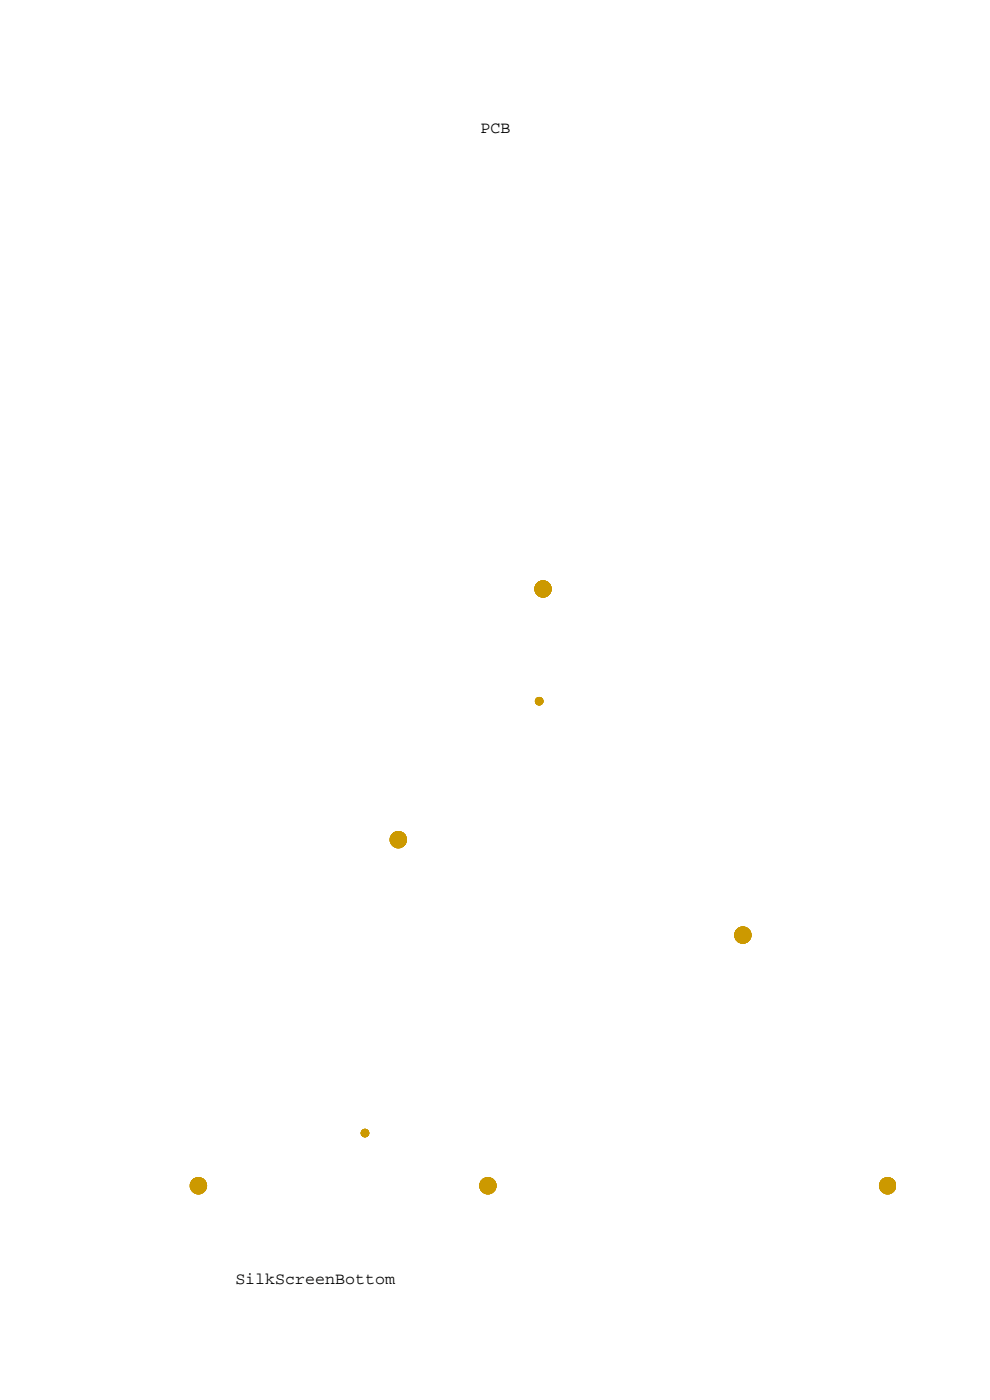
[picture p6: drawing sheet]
<svg xmlns="http://www.w3.org/2000/svg" width="210mm" height="297mm" viewBox="0 0 210 297" stroke-linecap="round" stroke-linejoin="round" font-family="sans-serif">
<defs><g id="words">
<g font-size="3.5">
<text x="102" y="28.2">PCB</text>
<text x="49.9" y="272.3">SilkScreenBottom</text>
</g>
</g></defs>
<!-- layer: 6 -->
<g fill="#c90" stroke="#c90" stroke-width=".21">
<circle cx="84.5" cy="178.1" r="1.73"/>
<circle cx="103.5" cy="251.5" r="1.73"/>
<circle cx="157.6" cy="198.4" r="1.73"/>
<circle cx="188.3" cy="251.5" r="1.73"/>
<circle cx="42.1" cy="251.5" r="1.73"/>
<circle cx="115.2" cy="124.9" r="1.73"/>
<circle cx="114.4" cy="148.8" r=".8"/>
<circle cx="77.4" cy="240.4" r=".8"/>
</g>
<use href="#words"/>
</svg>
